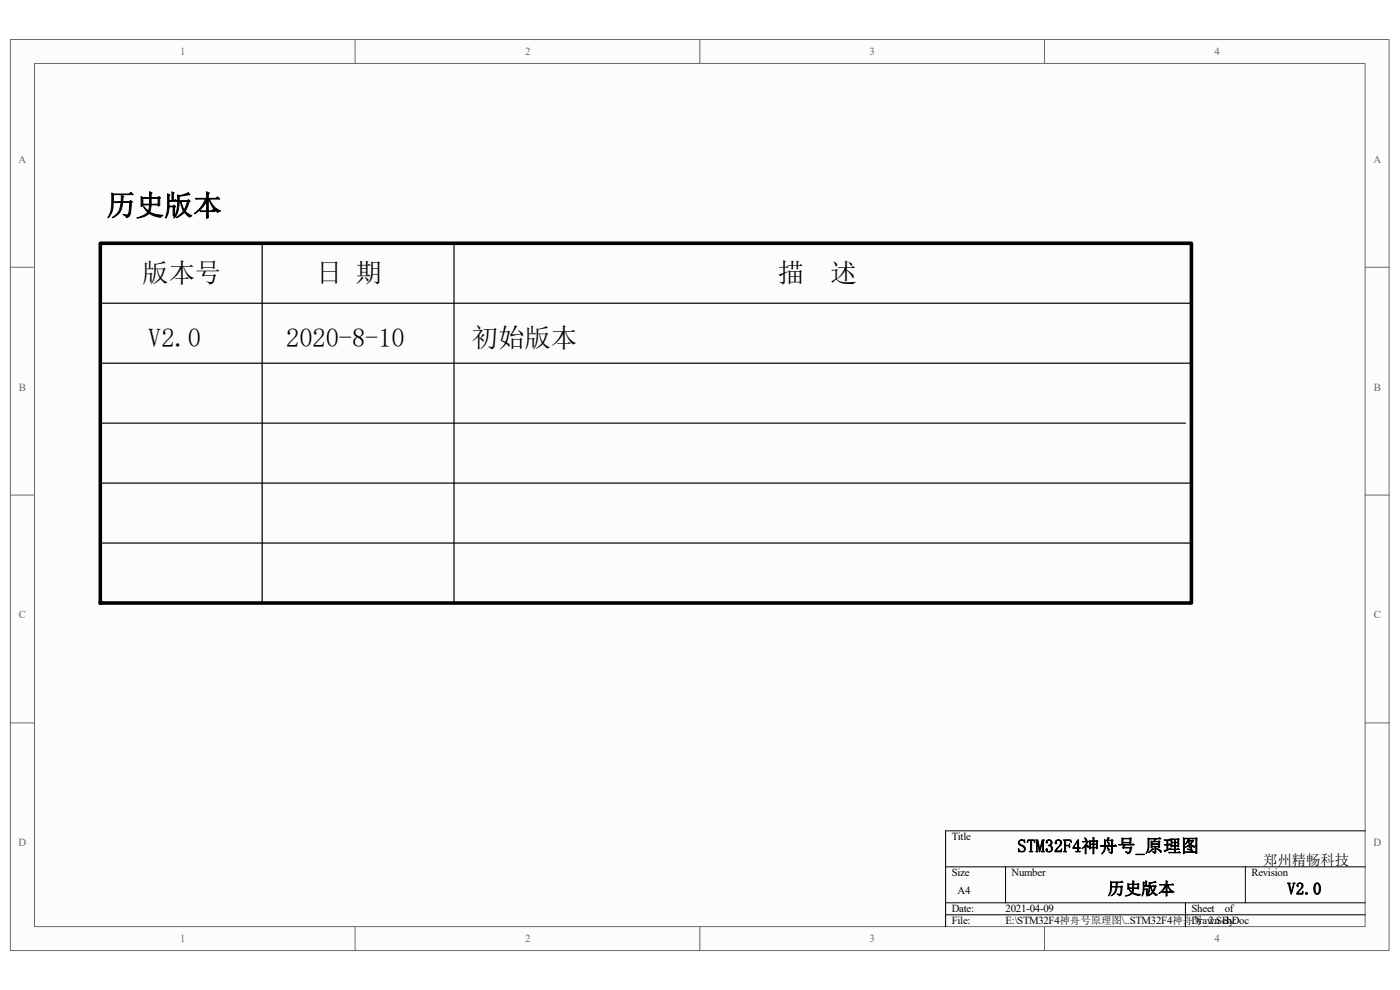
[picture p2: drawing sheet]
<svg xmlns="http://www.w3.org/2000/svg" width="297mm" height="210mm" viewBox="0 0 297 210" stroke-linecap="round" stroke-linejoin="round" font-family="sans-serif">
<defs><g id="words">
<text font-size="6.1" x="22.6" y="45.7">历史版本</text>
<g font-size="5.6">
<text x="30.2" y="59.7">版本号</text>
<text x="67.1" y="59.7">日 期</text>
<text x="165" y="59.7">描</text>
<text x="176.2" y="59.7">述</text>
<text x="31.5" y="73.7">V2.0</text>
<text x="60.7" y="73.7">2020-8-10</text>
<text x="100.1" y="73.7">初始版本</text>
</g>
<text font-size="3.8" x="215.8" y="180.8">STM32F4神舟号_原理图</text>
<g font-size="3.6">
<text x="234.9" y="189.7">历史版本</text>
<text x="273.1" y="189.7">V2.0</text>
</g>
<text font-size="3.1" x="268" y="183.4">郑州精畅科技</text>
<g font-size="2.3" fill="#696969">
<text x="38.2" y="11.6">1</text>
<text x="111.4" y="11.6">2</text>
<text x="184.5" y="11.6">3</text>
<text x="257.6" y="11.6">4</text>
<text x="3.9" y="34.5">A</text>
<text x="291.4" y="34.5">A</text>
<text x="4" y="82.8">B</text>
<text x="291.4" y="82.8">B</text>
<text x="4" y="131.2">C</text>
<text x="291.4" y="131.2">C</text>
<text x="3.9" y="179.5">D</text>
<text x="291.4" y="179.5">D</text>
<text x="38.2" y="199.9">1</text>
<text x="111.4" y="199.9">2</text>
<text x="184.5" y="199.9">3</text>
<text x="257.6" y="199.9">4</text>
</g>
<g font-size="2.3">
<text x="201.9" y="178.2">Title</text>
<text x="201.9" y="185.8">Size</text>
<text x="214.6" y="185.8">Number</text>
<text x="265.5" y="185.8">Revision</text>
<text x="203.2" y="189.7">A4</text>
<text x="201.9" y="193.5">Date:</text>
<text x="201.9" y="196">File:</text>
<text x="213.3" y="193.5">2021-04-09</text>
<text x="213.3" y="196">E:\STM32F4神舟号原理图\..STM32F4神舟Drawn By:</text>
<text x="252.7" y="193.5">Sheet</text>
<text x="259.8" y="193.5">of</text>
</g>
<text font-size="2.2" x="253.1" y="196">号_2.SchDoc</text>
</g></defs>
<path d="M2.2 8.4h292.5v193.2h-292.5z" fill="#fffcf8"/>
<path d="M2.2 8.4h292.5v193.2h-292.5z" fill="none" stroke="#696969" stroke-width=".21"/>
<path d="M7.4 13.5h282.2v183.1h-282.2z" fill="#fffcf8"/>
<g fill="none" stroke="#696969" stroke-width=".21">
<path d="M7.3 13.5h282.3v183.1h-282.3zM75.3 8.4v5.1M148.5 8.4v5.1M221.6 8.4v5.1M2.2 56.7h5.1M289.6 56.7h5.1M2.2 105h5.1M289.6 105h5.1M2.2 153.3h5.1M289.6 153.3h5.1M75.3 196.6v5.1M148.5 196.6v5.1"/>
<path d="M221.6 196.6v5.1"/>
</g>
<path d="M289.6 176.2h-89v20.4M200.6 183.9h89M200.6 191.5h89M200.6 194h89M213.3 183.9v7.6M251.5 191.5v5.1M264.2 183.9v7.6" fill="none" stroke="#000" stroke-width=".21"/>
<path d="M21.3 51.6h231.4v76.3h-231.4z" fill="none" stroke="#000" stroke-width=".76"/>
<path d="M55.6 51.6v76.3M96.3 51.6v76.3M21.3 64.3h231.4M21.3 77h231.4M21.3 89.8h230.2M21.3 102.5h231.4M21.3 115.2h231.4" fill="none" stroke="#000" stroke-width=".25"/>
<use href="#words"/>
</svg>
